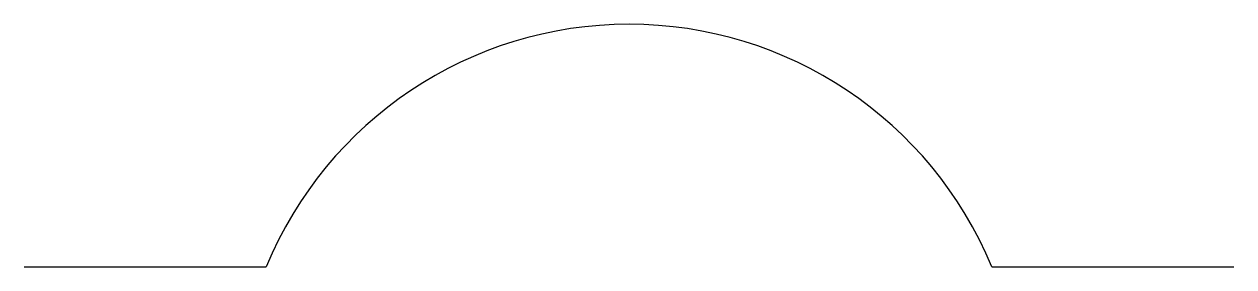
# Model space of a CAD drawing. Header units: millimetres. Extents: x 50 to 300, y 100 to 150.
import ezdxf

# ---------------------------------------------------------------- set-up
doc = ezdxf.new("R2010")
doc.units = ezdxf.units.MM

msp = doc.modelspace()

# ---------------------------------------------------------------- linework, layer by layer
for p, q in [((50, 100), (100, 100)), ((250, 100), (300, 100))]:
    msp.add_line(p, q)
msp.add_arc((175, 68.75), 81.25, 22.6199, 157.3801)

doc.saveas('drawing.dxf')
